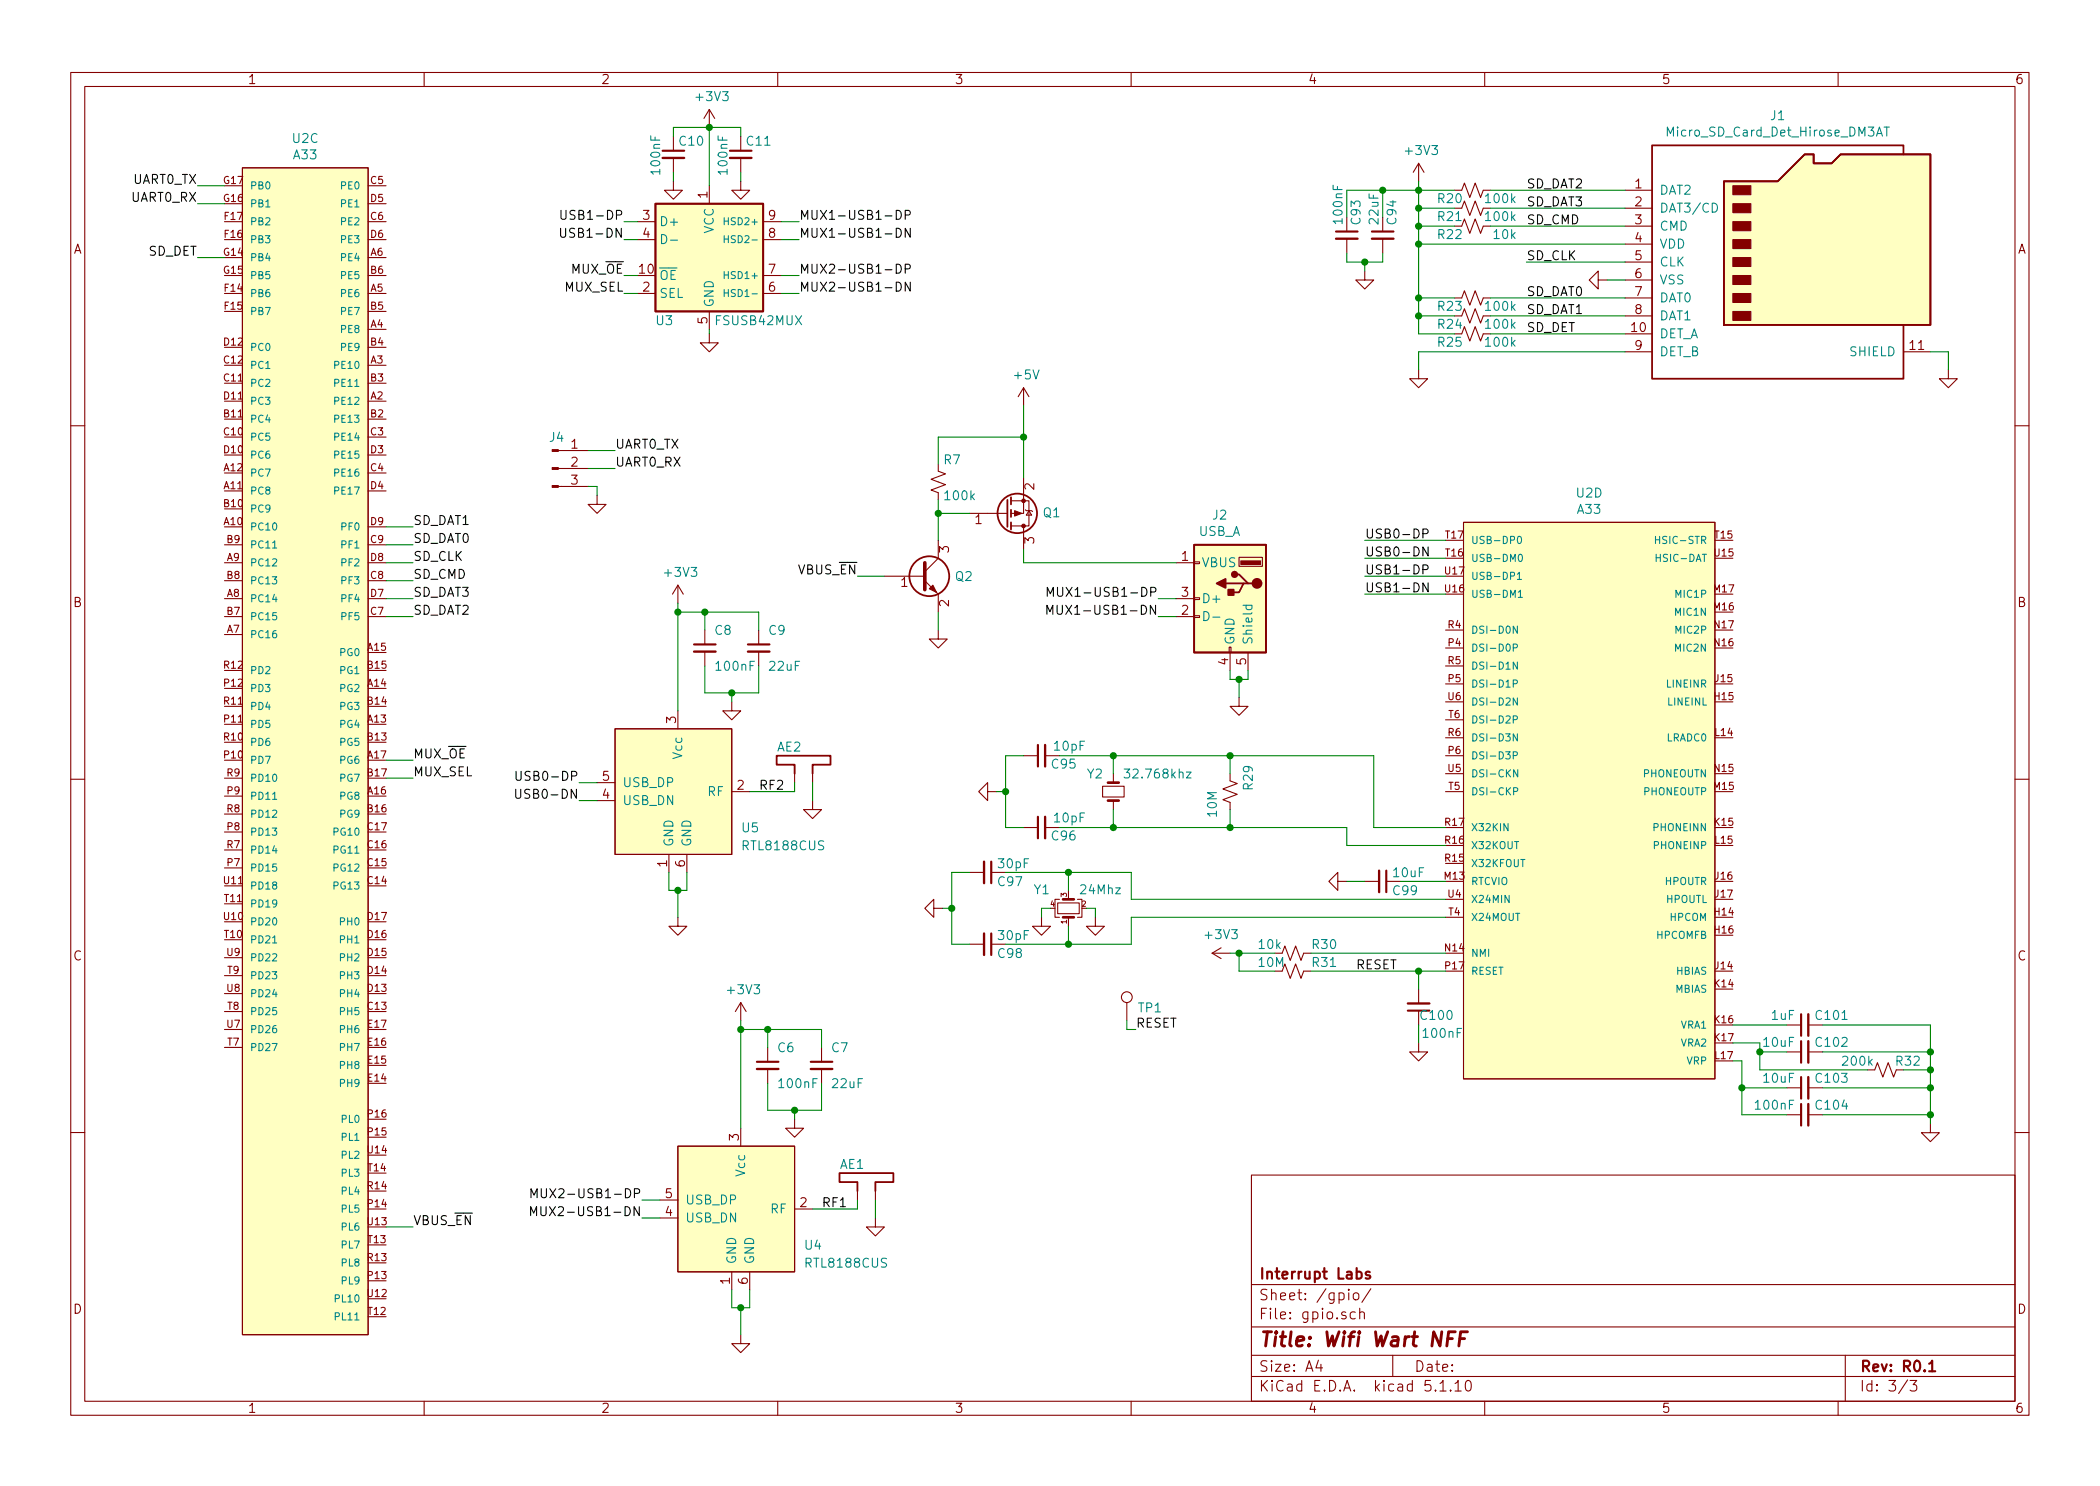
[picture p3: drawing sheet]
<svg xmlns="http://www.w3.org/2000/svg" width="297mm" height="210mm" viewBox="0 0 297 210" stroke-linecap="round" stroke-linejoin="round" font-family="sans-serif">
<defs><g id="words">
<text font-size="2.8" fill="#840000" x="178" y="190.5">Title: Wifi Wart NFF</text>
<g font-size="2.1" fill="#840000">
<text x="178" y="184">Sheet: /gpio/</text>
<text x="178" y="181">Interrupt Labs</text>
<text x="178" y="186.7">File: gpio.sch</text>
<text x="178" y="196.9">KiCad E.D.A. kicad 5.1.10</text>
<text x="178" y="194.1">Size: A4</text>
<text x="200" y="194.1">Date:</text>
<text x="263" y="194.1">Rev: R0.1</text>
<text x="263" y="196.9">Id: 3/3</text>
</g>
<g font-size="1.8" fill="#840000">
<text x="35" y="11.9">1</text>
<text x="85" y="11.9">2</text>
<text x="135" y="11.9">3</text>
<text x="185" y="11.9">4</text>
<text x="235" y="11.9">5</text>
<text x="285" y="11.9">6</text>
<text x="100.1" y="28" transform="rotate(-90 100.1 28)">1</text>
<text x="231.3" y="26.7">1</text>
<text x="231.3" y="29.2">2</text>
<text x="10.4" y="35.9">A</text>
<text x="91" y="31.1">3</text>
<text x="91" y="33.6">4</text>
<text x="108.7" y="33.6">8</text>
<text x="108.7" y="31.1">9</text>
<text x="231.3" y="31.7">3</text>
<text x="231.3" y="34.3">4</text>
<text x="285.4" y="35.9">A</text>
<text x="90.5" y="38.7">10</text>
<text x="91" y="41.3">2</text>
<text x="108.7" y="41.3">6</text>
<text x="108.7" y="38.7">7</text>
<text x="231.3" y="36.8">5</text>
<text x="231.3" y="39.4">6</text>
<text x="231.3" y="41.9">7</text>
<text x="100.1" y="45.8" transform="rotate(-90 100.1 45.8)">5</text>
<text x="230.8" y="47">10</text>
<text x="231.3" y="44.4">8</text>
<text x="231.3" y="49.5">9</text>
<text x="270.2" y="49.5">11</text>
<text x="80.8" y="63.5">1</text>
<text x="80.8" y="66">2</text>
<text x="80.8" y="68.6">3</text>
<text x="146.3" y="69.3" transform="rotate(-90 146.3 69.3)">2</text>
<text x="137.9" y="74.2">1</text>
<text x="146.3" y="76.9" transform="rotate(-90 146.3 76.9)">3</text>
<text x="127.5" y="83.1">1</text>
<text x="134.2" y="78.2" transform="rotate(-90 134.2 78.2)">3</text>
<text x="167.2" y="79.4">1</text>
<text x="10.4" y="85.9">B</text>
<text x="134.2" y="85.8" transform="rotate(-90 134.2 85.8)">2</text>
<text x="167.2" y="87">2</text>
<text x="167.2" y="84.4">3</text>
<text x="285.4" y="85.9">B</text>
<text x="173.7" y="94.1" transform="rotate(-90 173.7 94.1)">4</text>
<text x="176.3" y="94.1" transform="rotate(-90 176.3 94.1)">5</text>
<text x="95.6" y="102.3" transform="rotate(-90 95.6 102.3)">3</text>
<text x="85.2" y="113">4</text>
<text x="85.2" y="110.5">5</text>
<text x="104.3" y="111.8">2</text>
<text x="94.4" y="122.7" transform="rotate(-90 94.4 122.7)">1</text>
<text x="96.9" y="122.7" transform="rotate(-90 96.9 122.7)">6</text>
<text x="10.4" y="135.9">C</text>
<text x="285.4" y="135.9">C</text>
<text x="104.5" y="161.4" transform="rotate(-90 104.5 161.4)">3</text>
<text x="94.1" y="172.1">4</text>
<text x="94.1" y="169.5">5</text>
<text x="113.2" y="170.8">2</text>
<text x="10.4" y="185.9">D</text>
<text x="103.3" y="181.7" transform="rotate(-90 103.3 181.7)">1</text>
<text x="105.8" y="181.7" transform="rotate(-90 105.8 181.7)">6</text>
<text x="285.4" y="185.9">D</text>
<text x="35" y="199.9">1</text>
<text x="85" y="199.9">2</text>
<text x="135" y="199.9">3</text>
<text x="185" y="199.9">4</text>
<text x="235" y="199.9">5</text>
<text x="285" y="199.9">6</text>
</g>
<g font-size="1.8" fill="#008484">
<text x="98.6" y="14.3">+3V3</text>
<text x="250.5" y="17">J1</text>
<text x="41.4" y="20.2">U2C</text>
<text x="41.6" y="22.5">A33</text>
<text x="96.2" y="20.6">C10</text>
<text x="105.7" y="20.6">C11</text>
<text x="199" y="21.9">+3V3</text>
<text x="236.2" y="19.3">Micro_SD_Card_Det_Hirose_DM3AT</text>
<text x="93.4" y="24.5" transform="rotate(-90 93.4 24.5)">100nF</text>
<text x="102.9" y="24.5" transform="rotate(-90 102.9 24.5)">100nF</text>
<text x="203.5" y="28.7">R20</text>
<text x="210.3" y="28.7">100k</text>
<text x="234.7" y="27.6">DAT2</text>
<text x="93.2" y="32">D+</text>
<text x="101" y="33.1" transform="rotate(-90 101 33.1)">VCC</text>
<text x="189.9" y="31.5" transform="rotate(-90 189.9 31.5)">100nF</text>
<text x="192.5" y="31.7" transform="rotate(-90 192.5 31.7)">C93</text>
<text x="195" y="31.6" transform="rotate(-90 195 31.6)">22uF</text>
<text x="197.5" y="31.7" transform="rotate(-90 197.5 31.7)">C94</text>
<text x="203.5" y="33.8">R22</text>
<text x="203.5" y="31.3">R21</text>
<text x="210.3" y="31.3">100k</text>
<text x="211.4" y="33.8">10k</text>
<text x="234.7" y="30.1">DAT3/CD</text>
<text x="234.7" y="32.6">CMD</text>
<text x="234.7" y="35.2">VDD</text>
<text x="93.2" y="39.6">OE</text>
<text x="234.7" y="37.7">CLK</text>
<text x="234.7" y="40.3">VSS</text>
<text x="92.9" y="46">U3</text>
<text x="93.2" y="42.2">SEL</text>
<text x="101" y="43.6" transform="rotate(-90 101 43.6)">GND</text>
<text x="101.4" y="46">FSUSB42MUX</text>
<text x="203.5" y="44">R23</text>
<text x="203.5" y="46.5">R24</text>
<text x="210.3" y="44">100k</text>
<text x="210.3" y="46.5">100k</text>
<text x="234.7" y="47.9">DET_A</text>
<text x="234.7" y="42.8">DAT0</text>
<text x="234.7" y="45.3">DAT1</text>
<text x="143.6" y="53.7">+5V</text>
<text x="203.5" y="49.1">R25</text>
<text x="210.3" y="49.1">100k</text>
<text x="234.7" y="50.4">DET_B</text>
<text x="261.7" y="50.4">SHIELD</text>
<text x="77.8" y="62.5">J4</text>
<text x="133.6" y="65.7">R7</text>
<text x="133.8" y="70.8">100k</text>
<text x="223" y="70.4">U2D</text>
<text x="147.6" y="73.2">Q1</text>
<text x="169.5" y="75.8">USB_A</text>
<text x="171.6" y="73.5">J2</text>
<text x="223.2" y="72.7">A33</text>
<text x="94.2" y="81.6">+3V3</text>
<text x="135.2" y="82.2">Q2</text>
<text x="169.9" y="80.3">VBUS</text>
<text x="101.2" y="89.8">C8</text>
<text x="108.8" y="89.8">C9</text>
<text x="169.9" y="85.3">D+</text>
<text x="101.4" y="94.9">100nF</text>
<text x="108.9" y="94.9">22uF</text>
<text x="174.6" y="91.3" transform="rotate(-90 174.6 91.3)">GND</text>
<text x="177.2" y="91.3" transform="rotate(-90 177.2 91.3)">Shield</text>
<text x="96.5" y="107.3" transform="rotate(-90 96.5 107.3)">Vcc</text>
<text x="110" y="106.3">AE2</text>
<text x="149.2" y="106.2">10pF</text>
<text x="88" y="113.9">USB_DN</text>
<text x="88" y="111.4">USB_DP</text>
<text x="100.1" y="112.6">RF</text>
<text x="148.8" y="108.8">C95</text>
<text x="153.8" y="110.2">Y2</text>
<text x="159.6" y="110.2">32.768khz</text>
<text x="177.2" y="111.7" transform="rotate(-90 177.2 111.7)">R29</text>
<text x="95.2" y="119.9" transform="rotate(-90 95.2 119.9)">GND</text>
<text x="97.8" y="119.9" transform="rotate(-90 97.8 119.9)">GND</text>
<text x="105" y="117.8">U5</text>
<text x="148.8" y="118.9">C96</text>
<text x="149.2" y="116.4">10pF</text>
<text x="172.1" y="115.5" transform="rotate(-90 172.1 115.5)">10M</text>
<text x="105.3" y="120.3">RTL8188CUS</text>
<text x="141.2" y="125.4">C97</text>
<text x="141.3" y="122.9">30pF</text>
<text x="197.2" y="124.1">10uF</text>
<text x="146.3" y="126.5">Y1</text>
<text x="153" y="126.5">24Mhz</text>
<text x="197.1" y="126.7">C99</text>
<text x="141.2" y="135.6">C98</text>
<text x="141.3" y="133">30pF</text>
<text x="170.6" y="132.9">+3V3</text>
<text x="178.1" y="136.8">10M</text>
<text x="178.1" y="134.3">10k</text>
<text x="185.7" y="134.3">R30</text>
<text x="185.7" y="136.8">R31</text>
<text x="103.1" y="140.7">+3V3</text>
<text x="161" y="143.3">TP1</text>
<text x="110.1" y="148.9">C6</text>
<text x="117.7" y="148.9">C7</text>
<text x="201.1" y="144.3">C100</text>
<text x="201.4" y="146.9">100nF</text>
<text x="249.5" y="148.1">10uF</text>
<text x="250.6" y="144.3">1uF</text>
<text x="257" y="144.3">C101</text>
<text x="257" y="148.1">C102</text>
<text x="110.3" y="154">100nF</text>
<text x="117.8" y="154">22uF</text>
<text x="249.5" y="153.2">10uF</text>
<text x="257" y="153.2">C103</text>
<text x="260.8" y="150.8">200k</text>
<text x="268.2" y="150.8">R32</text>
<text x="248.4" y="157">100nF</text>
<text x="257" y="157">C104</text>
<text x="105.4" y="166.3" transform="rotate(-90 105.4 166.3)">Vcc</text>
<text x="118.8" y="165.4">AE1</text>
<text x="96.9" y="173">USB_DN</text>
<text x="96.9" y="170.4">USB_DP</text>
<text x="109" y="171.7">RF</text>
<text x="104.1" y="178.9" transform="rotate(-90 104.1 178.9)">GND</text>
<text x="106.7" y="178.9" transform="rotate(-90 106.7 178.9)">GND</text>
<text x="113.9" y="176.8">U4</text>
<text x="114.1" y="179.4">RTL8188CUS</text>
</g>
<g font-size="1.8">
<text x="18.6" y="28.6">UART0_RX</text>
<text x="18.8" y="26">UART0_TX</text>
<text x="215.9" y="26.7">SD_DAT2</text>
<text x="215.9" y="29.2">SD_DAT3</text>
<text x="80.4" y="33.6">USB1-DN</text>
<text x="80.5" y="31.1">USB1-DP</text>
<text x="113" y="33.6">MUX1-USB1-DN</text>
<text x="113" y="31.1">MUX1-USB1-DP</text>
<text x="215.9" y="31.7">SD_CMD</text>
<text x="21" y="36.2">SD_DET</text>
<text x="79.9" y="41.3">MUX_SEL</text>
<text x="80.8" y="38.7">MUX_OE</text>
<text x="113" y="38.7">MUX2-USB1-DP</text>
<text x="113" y="41.3">MUX2-USB1-DN</text>
<text x="215.9" y="36.8">SD_CLK</text>
<text x="215.9" y="41.9">SD_DAT0</text>
<text x="215.9" y="44.4">SD_DAT1</text>
<text x="215.9" y="47">SD_DET</text>
<text x="87" y="63.5">UART0_TX</text>
<text x="87" y="66">UART0_RX</text>
<text x="58.4" y="74.3">SD_DAT1</text>
<text x="58.4" y="76.8">SD_DAT0</text>
<text x="193" y="76.2">USB0-DP</text>
<text x="58.4" y="79.4">SD_CLK</text>
<text x="58.4" y="81.9">SD_CMD</text>
<text x="112.9" y="81.3">VBUS_EN</text>
<text x="193" y="78.7">USB0-DN</text>
<text x="193" y="81.3">USB1-DP</text>
<text x="193" y="83.8">USB1-DN</text>
<text x="58.4" y="87">SD_DAT2</text>
<text x="58.4" y="84.4">SD_DAT3</text>
<text x="150.5" y="87">MUX1-USB1-DN</text>
<text x="150.6" y="84.4">MUX1-USB1-DP</text>
<text x="58.4" y="107.3">MUX_OE</text>
<text x="58.4" y="109.8">MUX_SEL</text>
<text x="74.1" y="113">USB0-DN</text>
<text x="74.1" y="110.5">USB0-DP</text>
<text x="107.3" y="111.8">RF2</text>
<text x="191.8" y="137.2">RESET</text>
<text x="160.7" y="145.4">RESET</text>
<text x="58.4" y="173.3">VBUS_EN</text>
<text x="77.4" y="172.1">MUX2-USB1-DN</text>
<text x="77.5" y="169.5">MUX2-USB1-DP</text>
<text x="116.2" y="170.8">RF1</text>
</g>
<g font-size="1.4" fill="#840000">
<text x="31.7" y="26">G17</text>
<text x="31.7" y="28.6">G16</text>
<text x="52.5" y="26">C5</text>
<text x="52.5" y="28.6">D5</text>
<text x="31.8" y="31.1">F17</text>
<text x="31.8" y="33.6">F16</text>
<text x="52.5" y="31.1">C6</text>
<text x="52.5" y="33.6">D6</text>
<text x="31.7" y="36.2">G14</text>
<text x="31.7" y="38.7">G15</text>
<text x="31.8" y="41.3">F14</text>
<text x="52.5" y="36.2">A6</text>
<text x="52.5" y="38.7">B6</text>
<text x="52.5" y="41.3">A5</text>
<text x="31.8" y="43.8">F15</text>
<text x="52.5" y="43.8">B5</text>
<text x="52.5" y="46.3">A4</text>
<text x="31.7" y="48.9">D12</text>
<text x="31.7" y="51.4">C12</text>
<text x="31.7" y="54">C11</text>
<text x="52.5" y="48.9">B4</text>
<text x="52.5" y="51.4">A3</text>
<text x="52.5" y="54">B3</text>
<text x="31.7" y="56.5">D11</text>
<text x="31.7" y="59">B11</text>
<text x="52.5" y="56.5">A2</text>
<text x="52.5" y="59">B2</text>
<text x="31.7" y="61.6">C10</text>
<text x="31.7" y="64.1">D10</text>
<text x="52.5" y="61.6">C3</text>
<text x="52.5" y="64.1">D3</text>
<text x="31.7" y="66.7">A12</text>
<text x="31.7" y="69.2">A11</text>
<text x="31.7" y="71.7">B10</text>
<text x="52.5" y="66.7">C4</text>
<text x="52.5" y="69.2">D4</text>
<text x="31.7" y="74.3">A10</text>
<text x="32.1" y="76.8">B9</text>
<text x="52.5" y="74.3">D9</text>
<text x="52.5" y="76.8">C9</text>
<text x="204.5" y="76.2">T17</text>
<text x="242.6" y="76.2">T15</text>
<text x="32.1" y="79.4">A9</text>
<text x="32.1" y="81.9">B8</text>
<text x="52.5" y="79.4">D8</text>
<text x="52.5" y="81.9">C8</text>
<text x="204.4" y="83.8">U16</text>
<text x="204.4" y="81.3">U17</text>
<text x="204.5" y="78.7">T16</text>
<text x="242.5" y="83.8">M17</text>
<text x="242.5" y="78.7">U15</text>
<text x="32.1" y="84.4">A8</text>
<text x="32.1" y="87">B7</text>
<text x="32.1" y="89.5">A7</text>
<text x="52.5" y="84.4">D7</text>
<text x="52.5" y="87">C7</text>
<text x="204.9" y="88.9">R4</text>
<text x="242.5" y="86.4">M16</text>
<text x="242.5" y="88.9">N17</text>
<text x="31.7" y="94.6">R12</text>
<text x="52" y="92.1">A15</text>
<text x="52" y="94.6">B15</text>
<text x="204.9" y="94">R5</text>
<text x="204.9" y="91.4">P4</text>
<text x="242.5" y="91.4">N16</text>
<text x="31.7" y="99.7">R11</text>
<text x="31.8" y="97.1">P12</text>
<text x="52" y="97.1">A14</text>
<text x="52" y="99.7">B14</text>
<text x="204.9" y="99.1">U6</text>
<text x="204.9" y="96.5">P5</text>
<text x="204.9" y="101.6">T6</text>
<text x="242.5" y="99.1">H15</text>
<text x="242.7" y="96.5">J15</text>
<text x="31.7" y="104.8">R10</text>
<text x="31.8" y="102.2">P11</text>
<text x="31.8" y="107.3">P10</text>
<text x="52" y="102.2">A13</text>
<text x="52" y="104.8">B13</text>
<text x="52" y="107.3">A17</text>
<text x="204.9" y="104.1">R6</text>
<text x="204.9" y="106.7">P6</text>
<text x="242.6" y="104.1">L14</text>
<text x="32.1" y="109.8">R9</text>
<text x="32.2" y="112.4">P9</text>
<text x="52" y="109.8">B17</text>
<text x="52" y="112.4">A16</text>
<text x="204.9" y="109.2">U5</text>
<text x="204.9" y="111.8">T5</text>
<text x="242.5" y="111.8">M15</text>
<text x="242.5" y="109.2">N15</text>
<text x="32.1" y="114.9">R8</text>
<text x="32.2" y="117.5">P8</text>
<text x="52" y="114.9">B16</text>
<text x="52" y="117.5">C17</text>
<text x="204.4" y="116.8">R17</text>
<text x="204.4" y="119.4">R16</text>
<text x="242.5" y="116.8">K15</text>
<text x="242.6" y="119.4">L15</text>
<text x="31.7" y="125.1">U11</text>
<text x="32.1" y="120">R7</text>
<text x="32.2" y="122.5">P7</text>
<text x="52" y="120">C16</text>
<text x="52" y="122.5">C15</text>
<text x="52" y="125.1">C14</text>
<text x="204.4" y="124.5">M13</text>
<text x="204.4" y="121.9">R15</text>
<text x="242.7" y="124.5">J16</text>
<text x="31.7" y="130.2">U10</text>
<text x="31.8" y="127.6">T11</text>
<text x="52" y="130.2">D17</text>
<text x="204.9" y="127">U4</text>
<text x="204.9" y="129.5">T4</text>
<text x="242.5" y="129.5">H14</text>
<text x="242.7" y="127">J17</text>
<text x="31.8" y="132.7">T10</text>
<text x="32.1" y="135.2">U9</text>
<text x="32.2" y="137.8">T9</text>
<text x="52" y="132.7">D16</text>
<text x="52" y="135.2">D15</text>
<text x="52" y="137.8">D14</text>
<text x="204.4" y="134.6">N14</text>
<text x="204.5" y="137.2">P17</text>
<text x="242.5" y="132.1">H16</text>
<text x="242.7" y="137.2">J14</text>
<text x="32.1" y="140.3">U8</text>
<text x="32.2" y="142.9">T8</text>
<text x="52" y="140.3">D13</text>
<text x="52" y="142.9">C13</text>
<text x="242.5" y="139.7">K14</text>
<text x="32.1" y="145.4">U7</text>
<text x="32.2" y="147.9">T7</text>
<text x="52.1" y="145.4">E17</text>
<text x="52.1" y="147.9">E16</text>
<text x="242.5" y="144.8">K16</text>
<text x="242.5" y="147.3">K17</text>
<text x="242.6" y="149.9">L17</text>
<text x="52.1" y="150.5">E15</text>
<text x="52.1" y="153">E14</text>
<text x="52.1" y="158.1">P16</text>
<text x="52.1" y="160.6">P15</text>
<text x="52" y="163.2">U14</text>
<text x="52.1" y="165.7">T14</text>
<text x="52" y="168.3">R14</text>
<text x="52" y="173.3">U13</text>
<text x="52.1" y="170.8">P14</text>
<text x="52" y="178.4">R13</text>
<text x="52.1" y="175.9">T13</text>
<text x="52" y="183.5">U12</text>
<text x="52.1" y="181">P13</text>
<text x="52.1" y="186">T12</text>
</g>
<g font-size="1.4" fill="#008484">
<text x="35.3" y="26.8">PB0</text>
<text x="35.3" y="29.3">PB1</text>
<text x="48.4" y="26.8">PE0</text>
<text x="48.4" y="29.3">PE1</text>
<text x="35.3" y="31.9">PB2</text>
<text x="35.3" y="34.4">PB3</text>
<text x="48.4" y="31.9">PE2</text>
<text x="48.4" y="34.4">PE3</text>
<text x="102.9" y="31.8">HSD2+</text>
<text x="103.3" y="34.4">HSD2-</text>
<text x="35.3" y="37">PB4</text>
<text x="35.3" y="39.5">PB5</text>
<text x="48.4" y="37">PE4</text>
<text x="48.4" y="39.5">PE5</text>
<text x="102.9" y="39.5">HSD1+</text>
<text x="35.3" y="42">PB6</text>
<text x="35.3" y="44.6">PB7</text>
<text x="48.4" y="42">PE6</text>
<text x="48.4" y="44.6">PE7</text>
<text x="48.4" y="47.1">PE8</text>
<text x="103.3" y="42">HSD1-</text>
<text x="35.3" y="49.7">PC0</text>
<text x="35.3" y="52.2">PC1</text>
<text x="47.6" y="52.2">PE10</text>
<text x="48.4" y="49.7">PE9</text>
<text x="35.3" y="54.7">PC2</text>
<text x="35.3" y="57.3">PC3</text>
<text x="35.3" y="59.8">PC4</text>
<text x="47.6" y="54.7">PE11</text>
<text x="47.6" y="57.3">PE12</text>
<text x="47.6" y="59.8">PE13</text>
<text x="35.3" y="62.4">PC5</text>
<text x="35.3" y="64.9">PC6</text>
<text x="47.6" y="62.4">PE14</text>
<text x="47.6" y="64.9">PE15</text>
<text x="35.3" y="67.4">PC7</text>
<text x="35.3" y="70">PC8</text>
<text x="47.6" y="67.4">PE16</text>
<text x="47.6" y="70">PE17</text>
<text x="35.3" y="72.5">PC9</text>
<text x="35.3" y="75.1">PC10</text>
<text x="35.3" y="77.6">PC11</text>
<text x="48.5" y="75.1">PF0</text>
<text x="48.5" y="77.6">PF1</text>
<text x="208" y="77">USB-DP0</text>
<text x="234.9" y="77">HSIC-STR</text>
<text x="35.3" y="80.1">PC12</text>
<text x="35.3" y="82.7">PC13</text>
<text x="48.5" y="80.1">PF2</text>
<text x="48.5" y="82.7">PF3</text>
<text x="208" y="79.5">USB-DM0</text>
<text x="208" y="82">USB-DP1</text>
<text x="234.8" y="79.5">HSIC-DAT</text>
<text x="35.3" y="85.2">PC14</text>
<text x="35.3" y="87.8">PC15</text>
<text x="48.5" y="85.2">PF4</text>
<text x="48.5" y="87.8">PF5</text>
<text x="208" y="84.6">USB-DM1</text>
<text x="208" y="89.7">DSI-D0N</text>
<text x="237.2" y="87.1">MIC1N</text>
<text x="237.2" y="84.6">MIC1P</text>
<text x="237.2" y="89.7">MIC2P</text>
<text x="35.3" y="90.3">PC16</text>
<text x="35.3" y="95.4">PD2</text>
<text x="48.2" y="92.8">PG0</text>
<text x="48.2" y="95.4">PG1</text>
<text x="208" y="92.2">DSI-D0P</text>
<text x="208" y="94.7">DSI-D1N</text>
<text x="237.2" y="92.2">MIC2N</text>
<text x="35.3" y="97.9">PD3</text>
<text x="35.3" y="100.5">PD4</text>
<text x="48.2" y="97.9">PG2</text>
<text x="48.2" y="100.5">PG3</text>
<text x="208" y="97.3">DSI-D1P</text>
<text x="208" y="99.8">DSI-D2N</text>
<text x="235.9" y="97.3">LINEINR</text>
<text x="236" y="99.8">LINEINL</text>
<text x="35.3" y="103">PD5</text>
<text x="35.3" y="105.5">PD6</text>
<text x="48.2" y="103">PG4</text>
<text x="48.2" y="105.5">PG5</text>
<text x="208" y="102.4">DSI-D2P</text>
<text x="208" y="104.9">DSI-D3N</text>
<text x="208" y="107.4">DSI-D3P</text>
<text x="235.8" y="104.9">LRADC0</text>
<text x="35.3" y="108.1">PD7</text>
<text x="35.3" y="110.6">PD10</text>
<text x="35.3" y="113.2">PD11</text>
<text x="48.2" y="108.1">PG6</text>
<text x="48.2" y="110.6">PG7</text>
<text x="48.2" y="113.2">PG8</text>
<text x="208" y="110">DSI-CKN</text>
<text x="208" y="112.5">DSI-CKP</text>
<text x="232.5" y="110">PHONEOUTN</text>
<text x="232.6" y="112.5">PHONEOUTP</text>
<text x="35.3" y="115.7">PD12</text>
<text x="35.3" y="118.2">PD13</text>
<text x="47.4" y="118.2">PG10</text>
<text x="48.2" y="115.7">PG9</text>
<text x="208" y="117.6">X32KIN</text>
<text x="234.1" y="117.6">PHONEINN</text>
<text x="35.3" y="120.8">PD14</text>
<text x="35.3" y="123.3">PD15</text>
<text x="35.3" y="125.9">PD18</text>
<text x="47.4" y="120.8">PG11</text>
<text x="47.4" y="123.3">PG12</text>
<text x="47.4" y="125.9">PG13</text>
<text x="208" y="120.1">X32KOUT</text>
<text x="208" y="122.7">X32KFOUT</text>
<text x="208" y="125.2">RTCVIO</text>
<text x="234.2" y="120.1">PHONEINP</text>
<text x="235.6" y="125.2">HPOUTR</text>
<text x="35.3" y="128.4">PD19</text>
<text x="35.3" y="130.9">PD20</text>
<text x="48.3" y="130.9">PH0</text>
<text x="208" y="127.8">X24MIN</text>
<text x="208" y="130.3">X24MOUT</text>
<text x="235.7" y="127.8">HPOUTL</text>
<text x="236.3" y="130.3">HPCOM</text>
<text x="35.3" y="133.5">PD21</text>
<text x="35.3" y="136">PD22</text>
<text x="48.3" y="133.5">PH1</text>
<text x="48.3" y="136">PH2</text>
<text x="208" y="135.4">NMI</text>
<text x="208" y="137.9">RESET</text>
<text x="234.4" y="132.8">HPCOMFB</text>
<text x="237.2" y="137.9">HBIAS</text>
<text x="35.3" y="138.6">PD23</text>
<text x="35.3" y="141.1">PD24</text>
<text x="35.3" y="143.6">PD25</text>
<text x="48.3" y="138.6">PH3</text>
<text x="48.3" y="141.1">PH4</text>
<text x="48.3" y="143.6">PH5</text>
<text x="237" y="140.5">MBIAS</text>
<text x="35.3" y="146.2">PD26</text>
<text x="35.3" y="148.7">PD27</text>
<text x="48.3" y="146.2">PH6</text>
<text x="48.3" y="148.7">PH7</text>
<text x="237.8" y="145.5">VRA1</text>
<text x="237.8" y="148.1">VRA2</text>
<text x="48.3" y="151.3">PH8</text>
<text x="48.3" y="153.8">PH9</text>
<text x="238.6" y="150.6">VRP</text>
<text x="48.5" y="158.9">PL0</text>
<text x="48.5" y="161.4">PL1</text>
<text x="48.5" y="164">PL2</text>
<text x="48.5" y="166.5">PL3</text>
<text x="48.5" y="169">PL4</text>
<text x="48.5" y="171.6">PL5</text>
<text x="48.5" y="174.1">PL6</text>
<text x="48.5" y="176.7">PL7</text>
<text x="48.5" y="179.2">PL8</text>
<text x="47.7" y="184.3">PL10</text>
<text x="48.5" y="181.7">PL9</text>
<text x="47.7" y="186.8">PL11</text>
</g>
<g font-size="1.1" fill="#840000">
<text x="148.6" y="128.3">4</text>
<text x="150.9" y="130.7" transform="rotate(-90 150.9 130.7)">1</text>
<text x="150.9" y="126.9" transform="rotate(-90 150.9 126.9)">3</text>
<text x="153.1" y="128.3">2</text>
</g>
</g></defs>
<g fill="none" stroke="#840000" stroke-width=".15">
<path d="M10 10.3h277v189.9h-277zM12 12.2h273v186.1h-273zM60 10.3v1.9M95.2 19.3v2M100.3 15.5l-.7 1.3M100.3 15.5v2.5M100.3 15.5l.8 1.3M104.8 19.3v2M110 10.3v1.9M160 10.3v1.9M210 10.3v1.9M260 10.3v1.9"/>
<path d="M31.7 26.3h2.6M31.7 28.8h2.6M31.7 31.4h2.6M31.7 33.9h2.6M31.7 36.4h2.6M31.7 39h2.6M34.3 23.7h17.8v165.1h-17.8zM52.1 26.3h2.5M52.1 28.8h2.5M52.1 31.4h2.5M52.1 33.9h2.5M52.1 36.4h2.5"/>
<path d="M52.1 39h2.5M90.2 31.4h2.5M90.2 33.9h2.5M95.2 25.6v1.3h1.3l-1.3 1.3-1.2-1.3h1.2M95.2 22.3v2.1M100.3 26.3v2.5M104.8 25.6v1.3h1.2l-1.2 1.3-1.3-1.3h1.3M104.8 22.3v2.1M107.9 31.4h2.6M107.9 33.9h2.6M107.9 39h2.6M190.5 30.7v2.1"/>
<path d="M190.5 33.8v2M193 38.3v1.3h1.3l-1.3 1.3-1.2-1.3h1.2M195.6 30.7v2.1M195.6 33.8v2M200.7 23.1v2.5M200.7 23.1l-.8 1.3M200.7 23.1l.7 1.3M206.8 32l.3-1 .8 2 .8-2 .7 2 .4-1h1M206.8 29.5l.3-1.1 .8 2.1 .8-2.1 .7 2.1 .4-1h1M206.8 26.9l.3-1 .8 2 .8-2 .7 2 .4-1h1M226.1 39.6v-1.3l-1.3 1.3 1.3 1.3v-1.3h1.2M229.9 32h3.8"/>
<path d="M229.9 29.5h3.8M229.9 26.9h3.8M229.9 34.5h3.8M229.9 37.1h3.8M229.9 39.6h3.8M31.7 41.5h2.6M31.7 44.1h2.6M31.7 49.1h2.6M31.7 51.7h2.6M31.7 54.2h2.6M31.7 56.8h2.6M31.7 59.3h2.6"/>
<path d="M52.1 41.5h2.5M52.1 44.1h2.5M52.1 49.1h2.5M52.1 51.7h2.5M52.1 54.2h2.5M52.1 56.8h2.5M52.1 59.3h2.5M52.1 46.6h2.5M90.2 41.5h2.5M100.3 47.2v1.3h1.3l-1.3 1.3-1.2-1.3h1.2M100.3 44.1v2.5M107.9 41.5h2.6"/>
<path d="M144.8 54.9l-.8 1.2M144.8 54.9v2.5M144.8 54.9l.7 1.2M200.7 52.3v1.3h1.2l-1.2 1.3-1.3-1.3h1.3M206.8 47.2l.3-1 .8 2.1 .8-2.1 .7 2.1 .4-1.1h1M206.8 42.2l.3-1.1 .8 2.1 .8-2.1 .7 2.1 .4-1h1M206.8 44.7l.3-1 .8 2 .8-2 .7 2 .4-1h1M229.9 47.2h3.8M229.9 42.2h3.8M229.9 49.8h3.8M229.9 44.7h3.8M269.2 49.8h3.8"/>
<path d="M275.6 52.3v1.3h1.3l-1.3 1.3-1.3-1.3h1.3M10 60.2h2M31.7 79.6h2.6M31.7 61.8h2.6M31.7 64.4h2.6M31.7 66.9h2.6M31.7 69.5h2.6M31.7 72h2.6M31.7 74.5h2.6M31.7 77.1h2.6M52.1 79.6h2.5M52.1 61.8h2.5"/>
<path d="M52.1 64.4h2.5M52.1 66.9h2.5M52.1 69.5h2.5M52.1 74.5h2.5M52.1 77.1h2.5M79 68.8h4.2M79 66.3h4.2M79 63.7h4.2M84.5 70.1v1.3h1.2l-1.2 1.2-1.3-1.2h1.3M132.7 65.7v1l1 .4-2 .7 2 .8-2 .7 1 .4v1M132.7 76.4v2.6l-1.9 1.9M137.2 72.6h5.3"/>
<path d="M143 70.9h2.5v3.5h-2.5M144.8 67.6v5h-1.8M144.8 74.4v3.3M145 72.1l.2 .2h.7l.1 .1M145.5 72.3l.4 .6h-.7zM166.4 79.6h2.5M168.9 79.5h.8v.3h-.8zM175.3 78.9h3.3v1.2h-3.3zM204.5 79h2.5M204.5 76.4h2.5M207 73.9h35.6v78.7h-35.6zM242.6 79h2.5"/>
<path d="M242.6 76.4h2.5M285 60.2h2M31.7 87.2h2.6M31.7 84.7h2.6M31.7 82.2h2.6M31.7 89.8h2.6M31.7 94.9h2.6M31.7 97.4h2.6M31.7 99.9h2.6M52.1 87.2h2.5M52.1 84.7h2.5M52.1 82.2h2.5"/>
<path d="M52.1 94.9h2.5M52.1 97.4h2.5M52.1 99.9h2.5M52.1 92.3h2.5M95.9 82.8v2.5M95.9 82.8l-.8 1.3M95.9 82.8l.7 1.3M99.7 89.1v2.1M99.7 92.2v2M103.5 99.3v1.3h1.3l-1.3 1.2-1.3-1.2h1.3M107.3 89.1v2.1M107.3 92.2v2"/>
<path d="M125.1 81.5h5.7M130.8 82.2l1.9 1.9v2.5M132.7 89.1v1.3h1.3l-1.3 1.3-1.3-1.3h1.3M166.4 87.2h2.5M166.4 84.7h2.5M168.9 87.1h.8v.3h-.8zM168.9 84.6h.8v.2h-.8zM173.9 91.6h.2v.7h-.2zM174 92.3v2.6M175.3 98.7v1.2h-1.3l1.3 1.3 1.2-1.3h-1.2M176.5 92.3v2.6M204.5 81.5h2.5"/>
<path d="M204.5 84.1h2.5M204.5 91.7h2.5M204.5 89.1h2.5M204.5 96.8h2.5M204.5 99.3h2.5M204.5 94.2h2.5M242.6 84.1h2.5M242.6 86.6h2.5M242.6 91.7h2.5M242.6 89.1h2.5M242.6 96.8h2.5M242.6 99.3h2.5"/>
<path d="M10 110.3h2M31.7 102.5h2.6M31.7 105h2.6M31.7 107.6h2.6M31.7 110.1h2.6M31.7 112.6h2.6M31.7 115.2h2.6M31.7 117.7h2.6M52.1 102.5h2.5M52.1 105h2.5M52.1 107.6h2.5M52.1 110.1h2.5"/>
<path d="M52.1 112.6h2.5M52.1 115.2h2.5M52.1 117.7h2.5M84.5 113.3h2.5M84.5 110.7h2.5M87 103.1h16.5v17.8h-16.5zM95.9 100.6v2.5M103.5 112h2.5M112.4 108.2v2.5M114.9 113.3v1.2h1.3l-1.3 1.3-1.2-1.3h1.2M114.9 108.2v2.5M139.7 112v-1.3l-1.3 1.3 1.3 1.3v-1.3h1.3"/>
<path d="M144.8 117.1h2M144.8 106.9h2M147.8 117.1h2.1M147.8 106.9h2.1M156 111.2h3v1.6h-3zM157.5 109.5v1.2M157.5 113.3v1.2M174 109.5v1l1 .4-2 .7 2 .8-2 .8 1 .3v1M204.5 112h2.5M204.5 109.5h2.5M204.5 117.1h2.5M204.5 119.6h2.5"/>
<path d="M204.5 104.4h2.5M204.5 101.8h2.5M204.5 106.9h2.5M242.6 112h2.5M242.6 109.5h2.5M242.6 117.1h2.5M242.6 119.6h2.5M242.6 104.4h2.5M285 110.3h2M31.7 120.3h2.6M31.7 122.8h2.6M31.7 125.3h2.6"/>
<path d="M31.7 127.9h2.6M31.7 130.4h2.6M31.7 133h2.6M31.7 135.5h2.6M31.7 138h2.6M52.1 120.3h2.5M52.1 122.8h2.5M52.1 125.3h2.5M52.1 130.4h2.5M52.1 133h2.5M52.1 135.5h2.5M52.1 138h2.5"/>
<path d="M94.6 120.9v2.5M95.9 129.8v1.3h1.3l-1.3 1.2-1.3-1.2h1.3M97.2 120.9v2.5M132.1 128.5v-1.3l-1.3 1.3 1.3 1.3v-1.3h1.2M137.2 133.6h2M137.2 123.4h2M140.2 133.6h2M140.2 123.4h2M147.3 129.8v1.3h1.3l-1.3 1.2-1.3-1.2h1.3M149.6 127.8h3.1v1.5h-3.1zM149.9 127.2h-.7v2.6h.7M151.1 126v1.2"/>
<path d="M151.1 129.8v1.3M152.4 127.2h.6v2.6h-.6M154.9 129.8v1.3h1.3l-1.3 1.2-1.2-1.2h1.2M171.4 134.9h2.6M171.4 134.9l1.3 .7M172.7 134.1l-1.3 .8M181.4 134.9l.3-1 .8 2 .8-2 .7 2 .4-1h1M181.4 137.4l.3-1 .8 2 .8-2 .7 2 .4-1h1M189.2 124.7v-1.3l-1.2 1.3 1.2 1.3v-1.3h1.3M193 124.7h2.1M196.1 124.7h2M200.7 139.9v2.1"/>
<path d="M204.5 134.9h2.5M204.5 137.4h2.5M204.5 124.7h2.5M204.5 127.2h2.5M204.5 129.8h2.5M204.5 122.2h2.5M242.6 137.4h2.5M242.6 139.9h2.5M242.6 124.7h2.5M242.6 127.2h2.5M242.6 129.8h2.5M242.6 132.3h2.5"/>
<path d="M31.7 140.6h2.6M31.7 143.1h2.6M31.7 145.7h2.6M31.7 148.2h2.6M52.1 140.6h2.5M52.1 143.1h2.5M52.1 145.7h2.5M52.1 148.2h2.5M52.1 150.7h2.5M52.1 153.3h2.5M52.1 158.4h2.5M104.8 141.9v2.5"/>
<path d="M104.8 159.6v2.6M104.8 141.9l-.8 1.2M104.8 141.9l.7 1.2M108.6 148.2v2M108.6 151.3v2M112.4 158.4v1.2h1.3l-1.3 1.3-1.3-1.3h1.3M116.2 148.2v2M116.2 151.3v2M159.4 141.9v2.5M200.7 147.6v1.2h1.2l-1.2 1.3-1.3-1.3h1.3M200.7 143v2M242.6 145h2.5"/>
<path d="M242.6 147.6h2.5M242.6 150.1h2.5M252.7 157.7h2.1M252.7 145h2.1M252.7 153.9h2.1M252.7 148.8h2.1M255.8 157.7h2M255.8 145h2M255.8 153.9h2M255.8 148.8h2M265.2 151.4l.4-1 .7 2 .8-2 .7 2 .4-1M273 159v1.3h1.3l-1.3 1.2-1.2-1.2h1.2"/>
<path d="M10 160.2h2M52.1 171.1h2.5M52.1 160.9h2.5M52.1 163.4h2.5M52.1 166h2.5M52.1 168.5h2.5M52.1 173.6h2.5M52.1 176.1h2.5M52.1 178.7h2.5M93.3 172.3h2.6M93.3 169.8h2.6M95.9 162.2h16.5v17.8h-16.5z"/>
<path d="M103.5 180v2.5M106 180v2.5M112.4 171.1h2.5M121.3 167.3v2.5M123.8 172.3v1.3h1.3l-1.3 1.3-1.2-1.3h1.2M123.8 167.3v2.5M177 166.3h108v32h-108zM285 160.2h2M52.1 181.2h2.5M52.1 183.8h2.5M52.1 186.3h2.5M60 198.3v1.9"/>
<path d="M104.8 188.8v1.3h1.2l-1.2 1.3-1.3-1.3h1.3M110 198.3v1.9M160 198.3v1.9M177 194.8h108M177 191.8h108M177 187.8h108M177 181.8h108M186.5 192.5l-.4 1h1M186.8 193v1M190.8 182.4l-.1 .1 .1 .1v-.2v.2M190.8 182.9v1M191.5 183.1a.41 .41 0 0 1 .7 .1v.4a.41 .41 0 0 1-.4 .3 .41 .41 0 0 1-.4-.3z"/>
<path d="M191.7 185.7l-.4-.1-.3 .3 .1 .6 .2 .1 .4-.1M192.3 185.7a.41 .41 0 0 1 .7 .1v.8M192.3 185.1v1.5M193.9 182.3l-1.3 2M197 191.8v3M203.7 195.8l.4-.5v1.5M203.7 196.8h.8M205.2 196.7h.1l-.1 .1-.1-.1h.1v.1M205.8 195.8l.3-.3 .1-.2v1.5M205.8 196.8h.9M207.5 195.4a.37 .37 0 0 1 .6 .2v.3a.72 .72 0 0 1-.4 .9l-.2-.1a1.14 1.14 0 0 1 0-1.3zM210 198.3v1.9"/>
<path d="M260 198.3v1.9M261 191.8v6.5M269.8 195.2l-1.2 2M270.2 195.3h.9l-.5 .6 .4 .1 .1 .2-.1 .5-.2 .1h-.4l-.2-.1"/>
<circle cx="159.4" cy="141.1" r=".76"/>
</g>
<g fill="none" stroke="#840000" stroke-width=".3">
<path d="M93.7 21.3h3.1M103.3 21.3h3M189 32.8h3M194.1 32.8h3M98.2 91.2h3M105.8 91.2h3M146.8 105.4v3.1M146.8 115.6v3M140.2 121.9v3.1M140.2 132.1v3M196.1 123.2v3M107.1 150.2h3"/>
<path d="M114.7 150.2h3M199.1 143h3.1M254.8 143.5v3.1M254.8 147.3v3.1M254.8 152.4v3M254.8 156.2v3.1M193.8 180a.37 .37 0 0 0-.6 .1v.1a.54 .54 0 0 0 .6 .3v.1v.2l-.2 .1-.4-.1M272.9 193l.3-.2 .1-.3v1.5M272.9 194h.8"/>
</g>
<path d="M204.8 189.4h.6M205.8 188.4h-.9l-.3 2M206.5 189.4h.7M207.6 188.4h-1l-.3 2" fill="none" stroke="#840000" stroke-width=".41"/>
<g fill="#ffffc2" stroke="#ffffc2" stroke-width=".14">
<path d="M87 103.1h16.5v17.8h-16.5z"/>
<path d="M95.9 162.2h16.5v17.8h-16.5z"/>
<path d="M168.9 77.1h10.2v15.2h-10.2z"/>
<path d="M34.3 23.7h17.8v165.1h-17.8z"/>
<path d="M207 73.9h35.6v78.7h-35.6z"/>
<path d="M92.7 28.8h15.2v15.3h-15.2z"/>
<path d="M243.8 25.6h7.7l3.8-3.8h1.2v1.3h2.6l1.2-1.3h12.7v24.2h-29.2z"/>
</g>
<g fill="none" stroke="#840000" stroke-width=".33">
<path d="M93.7 22.3h3.1M103.3 22.3h3M189 33.8h3M194.1 33.8h3M98.2 92.2h3M105.8 92.2h3M147.8 105.4v3.1M147.8 115.6v3M139.2 121.9v3.1M139.2 132.1v3M195.1 123.2v3M107.1 151.3h3"/>
<path d="M114.7 151.3h3M199.1 142h3.1M255.8 143.5v3.1M255.8 147.3v3.1M255.8 152.4v3M255.8 156.2v3.1"/>
</g>
<g fill="none" stroke="#840000" stroke-width=".25">
<path d="M92.7 28.8h15.2v15.3h-15.2zM243.8 25.6h7.7l3.8-3.8h1.2v1.3h2.6l1.2-1.3h12.7v24.2h-29.2zM269.2 21.8v-1.2h-35.5v33h35.5v-7.6M142.5 70.7v3.8M143 70.4v1M143 72.1v1M143 73.9v1M168.9 77.1h10.2v15.2h-10.2zM173.4 82.5h2.5M174.6 81.3h.7l1.2 1.2h.7M176.5 82.5h-.6l-.6 1.3h-1.3M112.4 109.5v-1.3h-2.5v-1.3h7.6v1.3h-2.6v1.3"/>
<path d="M121.3 168.5v-1.2h-2.6v-1.3h7.7v1.3h-2.6v1.2"/>
<circle cx="143.9" cy="72.6" r="2.79"/>
<circle cx="131.4" cy="81.5" r="2.82"/>
</g>
<path d="M130.8 79.6v3.8" fill="none" stroke="#840000" stroke-width=".51"/>
<g fill="#840000" stroke="#840000" stroke-width=".15">
<path d="M131.4 83.3l.6-.5 .5 1z"/>
<path d="M175.5 79.4h2.8v.5h-2.8z"/>
<path d="M143.5 72.3l1 .3-1 .4z"/>
<path d="M78.1 68.7h.9v.3h-.9z"/>
<path d="M78.1 66.2h.9v.2h-.9z"/>
<path d="M78.1 63.6h.9v.3h-.9z"/>
<path d="M245.1 44.1h2.5v1.2h-2.5z"/>
<path d="M245.1 41.5h2.5v1.3h-2.5z"/>
<path d="M245.1 39h2.5v1.3h-2.5z"/>
<path d="M245.1 36.4h2.5v1.3h-2.5z"/>
<path d="M245.1 33.9h2.5v1.3h-2.5z"/>
<path d="M245.1 31.4h2.5v1.2h-2.5z"/>
<path d="M245.1 28.8h2.5v1.3h-2.5z"/>
<path d="M245.1 26.3h2.5v1.3h-2.5z"/>
<circle cx="144.8" cy="70.9" r=".25"/>
<circle cx="144.8" cy="74.4" r=".25"/>
</g>
<g fill="#840000" stroke="#840000" stroke-width=".25">
<path d="M173.7 83.4h.8v.8h-.8z"/>
<path d="M172.1 82.5l1.3-.6v1.3z"/>
<circle cx="177.8" cy="82.5" r=".63"/>
<circle cx="174.6" cy="81.3" r=".38"/>
</g>
<g fill="none" stroke="#008484" stroke-width=".15">
<path d="M265.4 19.2l.4-1.2 .5 1.2M266.5 18h.7M266.9 18v1.2M93.6 33.2a.64 .64 0 0 1 .7 .6 .64 .64 0 0 1-.7 .7zM94.8 34h1M102.4 30.8v1M102.4 33.3v1M102.4 38.4v1M102.4 38.9h.6M102.4 33.8h.6M102.4 31.3h.6M242.2 28.7a.64 .64 0 0 1 .7 .7 .64 .64 0 0 1-.7 .6z"/>
<path d="M102.4 41v1M102.4 41.4h.6M38.6 77.5h.5M214.7 76l.2-.1a.53 .53 0 0 1 .3 .5 .53 .53 0 0 1-.3 .5l-.2-.1-.1-.3zM214.9 78.5l.1-.1a.55 .55 0 0 1 .4 .5 .55 .55 0 0 1-.4 .5l-.1-.1-.1-.3zM234.2 75.9v1M234.2 76.4h.5M234.3 78.4v1M234.3 78.9h.5M170.3 86.5a.64 .64 0 0 1 .7 .7 .64 .64 0 0 1-.7 .6zM171.6 87.3h.9M175.8 85.6h1.3"/>
<path d="M176.3 85.6v.4l.2 .3 .5-.1v-.6M214 91.7l.5-.1 .1-.1v-.3l-.6-.1v1M214 96.7h.5l.1-.2v-.2l-.6-.1v1M214.6 81.2l.3-.2v1M214.6 88.6v1l-.6-1v1M214.6 93.7v1l-.6-1v1M214.6 98.7v1.1l-.6-1.1v1.1M214.6 82h.6M214.8 83.8l.3-.3v1M214.8 84.5h.5M38.6 113.1h.5M159 108.8h.8l-.4 .5 .3 .1 .1 .4-.3 .3h-.3l-.2-.1"/>
<path d="M167.8 109.2h.7l-.7 .9h.7M213.3 116.5v1l-.6-1v1M214 101.8h.5l.1-.2v-.2l-.6-.1v1M214 106.9h.5l.1-.2v-.3h-.6v1M214.1 112l.5-.1 .1-.1-.1-.3-.5-.1v1.1M214.6 103.8v1l-.6-1v1M214.7 108.9v1l-.6-1v1M38.6 133.4h.5"/>
</g>
<path d="M156.7 110.7h1.5M156.7 113.3h1.5M150.4 129.8h1.5M150.4 127.2h1.5" fill="none" stroke="#840000" stroke-width=".38"/>
<g fill="none" stroke="#008400" stroke-width=".15">
<path d="M95.2 19.3v-1.3h9.6v1.3M100.3 18v8.3M27.9 26.3h3.8M27.9 28.8h3.8M27.9 36.4h3.8M88.3 39h1.9M88.3 31.4h1.9M88.3 33.9h1.9M95.2 24.4v1.2M104.8 24.4v1.2M110.5 39h2.5M110.5 31.4h2.5"/>
<path d="M110.5 33.9h2.5M190.5 35.8v1.3h5.1v-1.3M193 37.1v1.2M195.6 26.9v3.8M200.7 32h5M200.7 25.6v21.6h5M200.7 34.5h29.2M200.7 29.5h5M205.7 26.9h-15.2v3.8M210.8 26.9h19.1M210.8 32h19.1M210.8 29.5h19.1"/>
<path d="M215.9 37.1h14M227.3 39.6h2.6M88.3 41.5h1.9M100.3 46.6v.6M110.5 41.5h2.5M144.8 57.4v10.2M200.7 44.7h5M200.7 42.2h5M210.8 44.7h19.1M210.8 42.2h19.1M210.8 47.2h19.1M229.9 49.8h-29.2v2.5"/>
<path d="M273 49.8h2.6v2.5M54.6 79.6h3.8M54.6 74.5h3.8M54.6 77.1h3.8M83.2 68.8h1.3v1.3M83.2 63.7h3.8M83.2 66.3h3.8M132.7 72.6h4.5M132.7 70.7v5.7M144.8 77.7v1.9h21.6M144.8 61.8h-12.1v3.9M193 76.4h11.5"/>
<path d="M193 79h11.5M54.6 84.7h3.8M54.6 87.2h3.8M54.6 82.2h3.8M95.9 85.3v15.3M95.9 86.6h11.4v2.5M99.7 94.2v3.8h7.6v-3.8M99.7 86.6v2.5M103.5 98v1.3M121.3 81.5h3.8M132.7 86.6v2.5M163.8 84.7h2.6"/>
<path d="M163.8 87.2h2.6M174 94.9v1.2h2.5v-1.2M175.3 96.1v2.6M193 81.5h11.5M193 84.1h11.5M54.6 107.6h3.8M54.6 110.1h3.8M81.9 113.3h2.6M81.9 110.7h2.6M112.4 110.7v1.3h-6.4M114.9 110.7v2.6M141 112h1.2"/>
<path d="M144.8 106.9h-2.6v10.2h2.6M149.9 117.1h40.6v2.5h14M149.9 106.9h44.4v10.2h10.2M157.5 106.9v2.6M157.5 114.5v2.6M174 106.9v2.6M174 114.5v2.6M94.6 123.4v2.6h2.6v-2.6M95.9 126v3.8M133.3 128.5h1.3M137.2 123.4h-2.6v10.2h2.6M142.2 123.4h17.8v3.8h44.5"/>
<path d="M148.6 128.5h-1.3v1.3M151.1 123.4v2.6M151.1 131.1v2.5M153.7 128.5h1.2v1.3M174 134.9h6.3M175.3 134.9v2.5h5M185.4 137.4h19.1M185.4 134.9h19.1M190.5 124.7h2.5M198.1 124.7h6.4M200.7 137.4v2.5M204.5 129.8h-44.5v3.8h-17.8"/>
<path d="M104.8 145.7h11.4v2.5M104.8 144.4v15.2M108.6 145.7v2.5M108.6 153.3v3.8h7.6v-3.8M112.4 157.1v1.3M159.4 144.4v1.3h1.3M200.7 145v2.6M245.1 147.6h3.8v3.8h15.3M245.1 145h7.6M245.1 150.1h1.3v7.6h6.3M246.4 153.9h6.3M248.9 148.8h3.8"/>
<path d="M257.8 148.8h15.2M257.8 145h15.2v14M257.8 153.9h15.2M257.8 157.7h15.2M269.2 151.4h3.8M54.6 173.6h3.8M90.8 169.8h2.5M90.8 172.3h2.5M121.3 169.8v1.3h-6.4M123.8 169.8v2.5M103.5 182.5v2.5h2.5v-2.5M104.8 185v3.8"/>
</g>
<g fill="none" stroke="#000" stroke-width=".15">
<path d="M79.3 32.3v1l.2 .3h.3l.2-.3v-1M79.3 29.8v1l.3 .2h.4l.1-.2v-1M126.8 32.3a.66 .66 0 0 1 .7 .5 .66 .66 0 0 1-.4 .8h-.3zM126.8 29.8a.66 .66 0 0 1 .7 .5 .66 .66 0 0 1-.4 .7h-.3zM126.8 37.4a.66 .66 0 0 1 .7 .5 .66 .66 0 0 1-.4 .8h-.3zM126.8 39.9a.66 .66 0 0 1 .7 .5 .66 .66 0 0 1-.4 .8h-.3zM128 30.4h.5l.2-.1v-.4l-.2-.1h-.5v1.2M128 38h.5l.2-.1v-.4l-.2-.1h-.5v1.3M128.8 32.3v1.3l-.8-1.3v1.3M128.8 39.9v1.3l-.8-1.3v1.3M201.3 75.5h.6a.34 .34 0 0 0 .1-.4 .34 .34 0 0 0-.2-.3h-.5v1.3M202 77.4v1.3l-.7-1.3v1.3"/>
<path d="M148.1 86.9v-1.3l.4 1 .4-1v1.3M148.1 84.4v-1.3l.5 .9 .4-.9v1.3M149.5 85.6v1.1l.3 .2h.3l.2-.2v-1.1M149.6 83.1v1l.2 .3 .4-.1 .1-.2v-1M201.3 80.6l.6-.1a.34 .34 0 0 0 .1-.3 .34 .34 0 0 0-.2-.3h-.5v1.3M202 82.5v1.2l-.7-1.2v1.2M72.9 111.7v1l.3 .2h.2l.3-.2v-1M73 109.1v1.1l.2 .2h.4l.1-.2v-1.1M75.1 172v-1.3l.4 .9 .4-.9v1.3M75.1 169.5v-1.3l.4 .9 .5-.9v1.3M76.5 170.7v1.1l.3 .2h.3l.1-.2v-1.1M76.6 168.2v1l.2 .3 .4-.1 .1-.2v-1"/>
</g>
<g fill="#008400" stroke="#008400" stroke-width=".25">
<circle cx="132.7" cy="72.6" r=".38"/>
<circle cx="144.8" cy="61.8" r=".38"/>
<circle cx="273.1" cy="153.9" r=".38"/>
<circle cx="200.7" cy="26.9" r=".38"/>
<circle cx="200.7" cy="29.5" r=".38"/>
<circle cx="200.7" cy="137.4" r=".38"/>
<circle cx="104.8" cy="145.7" r=".38"/>
<circle cx="108.6" cy="145.7" r=".38"/>
<circle cx="103.5" cy="98" r=".38"/>
<circle cx="112.4" cy="157.1" r=".38"/>
<circle cx="99.7" cy="86.6" r=".38"/>
<circle cx="95.9" cy="86.6" r=".38"/>
<circle cx="175.3" cy="96.1" r=".38"/>
<circle cx="104.8" cy="185" r=".38"/>
<circle cx="95.9" cy="126" r=".38"/>
<circle cx="100.3" cy="18" r=".38"/>
<circle cx="248.9" cy="148.8" r=".38"/>
<circle cx="273.1" cy="151.4" r=".38"/>
<circle cx="273.1" cy="157.7" r=".38"/>
<circle cx="246.4" cy="153.9" r=".38"/>
<circle cx="273.1" cy="148.8" r=".38"/>
<circle cx="200.7" cy="32" r=".38"/>
<circle cx="175.3" cy="134.9" r=".38"/>
<circle cx="174" cy="117.1" r=".38"/>
<circle cx="174" cy="106.9" r=".38"/>
<circle cx="142.2" cy="112" r=".38"/>
<circle cx="157.5" cy="117.1" r=".38"/>
<circle cx="157.5" cy="106.9" r=".38"/>
<circle cx="134.6" cy="128.5" r=".38"/>
<circle cx="151.1" cy="123.4" r=".38"/>
<circle cx="151.1" cy="133.6" r=".38"/>
<circle cx="193" cy="37.1" r=".38"/>
<circle cx="195.6" cy="26.9" r=".38"/>
<circle cx="200.7" cy="44.7" r=".38"/>
<circle cx="200.7" cy="42.2" r=".38"/>
<circle cx="200.7" cy="34.5" r=".38"/>
</g>
<use href="#words"/>
</svg>
